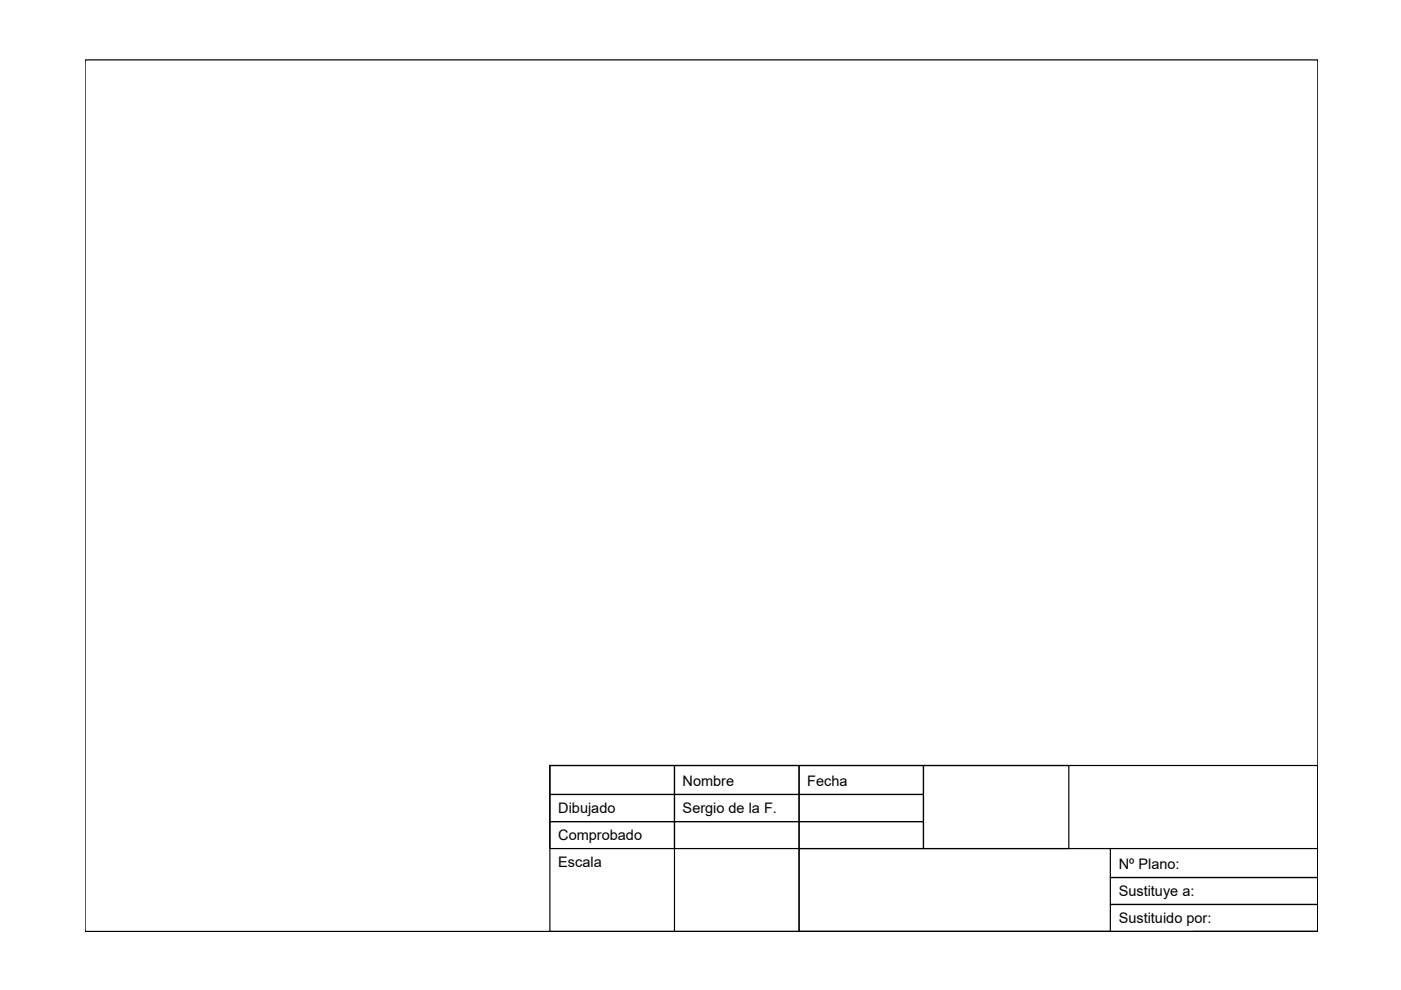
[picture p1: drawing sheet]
<svg xmlns="http://www.w3.org/2000/svg" width="297mm" height="210mm" viewBox="0 0 297 210" stroke-linecap="round" stroke-linejoin="round" font-family="sans-serif">
<defs><g id="words">
<g font-size="3.1">
<text x="144.7" y="166.7">Nombre</text>
<text x="171.2" y="166.7">Fecha</text>
<text x="118.4" y="172.4">Dibujado</text>
<text x="144.7" y="172.4">Sergio de la F.</text>
<text x="118.4" y="178.1">Comprobado</text>
<text x="118.4" y="183.9">Escala</text>
<text x="237.2" y="184.3">Nº Plano:</text>
<text x="237.2" y="190">Sustituye a:</text>
<text x="237.2" y="195.7">Sustituido por:</text>
</g>
</g></defs>
<!-- layer: 0 -->
<g fill="none" stroke="#000" stroke-width=".25">
<path d="M18 12.7h261.4v184.8h-261.4zM116.6 162.3h162.8v35.2h-162.8zM116.6 162.3h26.4v6.1h-26.4zM116.6 168.4h26.4v5.8h-26.4zM116.6 174.2h26.4v5.7h-26.4zM143 162.3h26.4v6.1h-26.4zM143 168.4h26.4v5.8h-26.4zM143 174.2h26.4v5.7h-26.4zM143 179.9v17.6M169.4 162.3h26.4v6.1h-26.4zM169.4 168.4h26.4v5.8h-26.4zM169.4 174.2h26.4v5.7h-26.4z"/>
<path d="M169.4 179.9h66v17.6h-66zM169.4 179.9v17.6M195.8 162.3h30.8v17.6h-30.8zM235.4 179.9h44v17.6h-26.4M235.4 191.8h44h-44M235.4 186.1h44h-44"/>
</g>
<use href="#words"/>
</svg>
